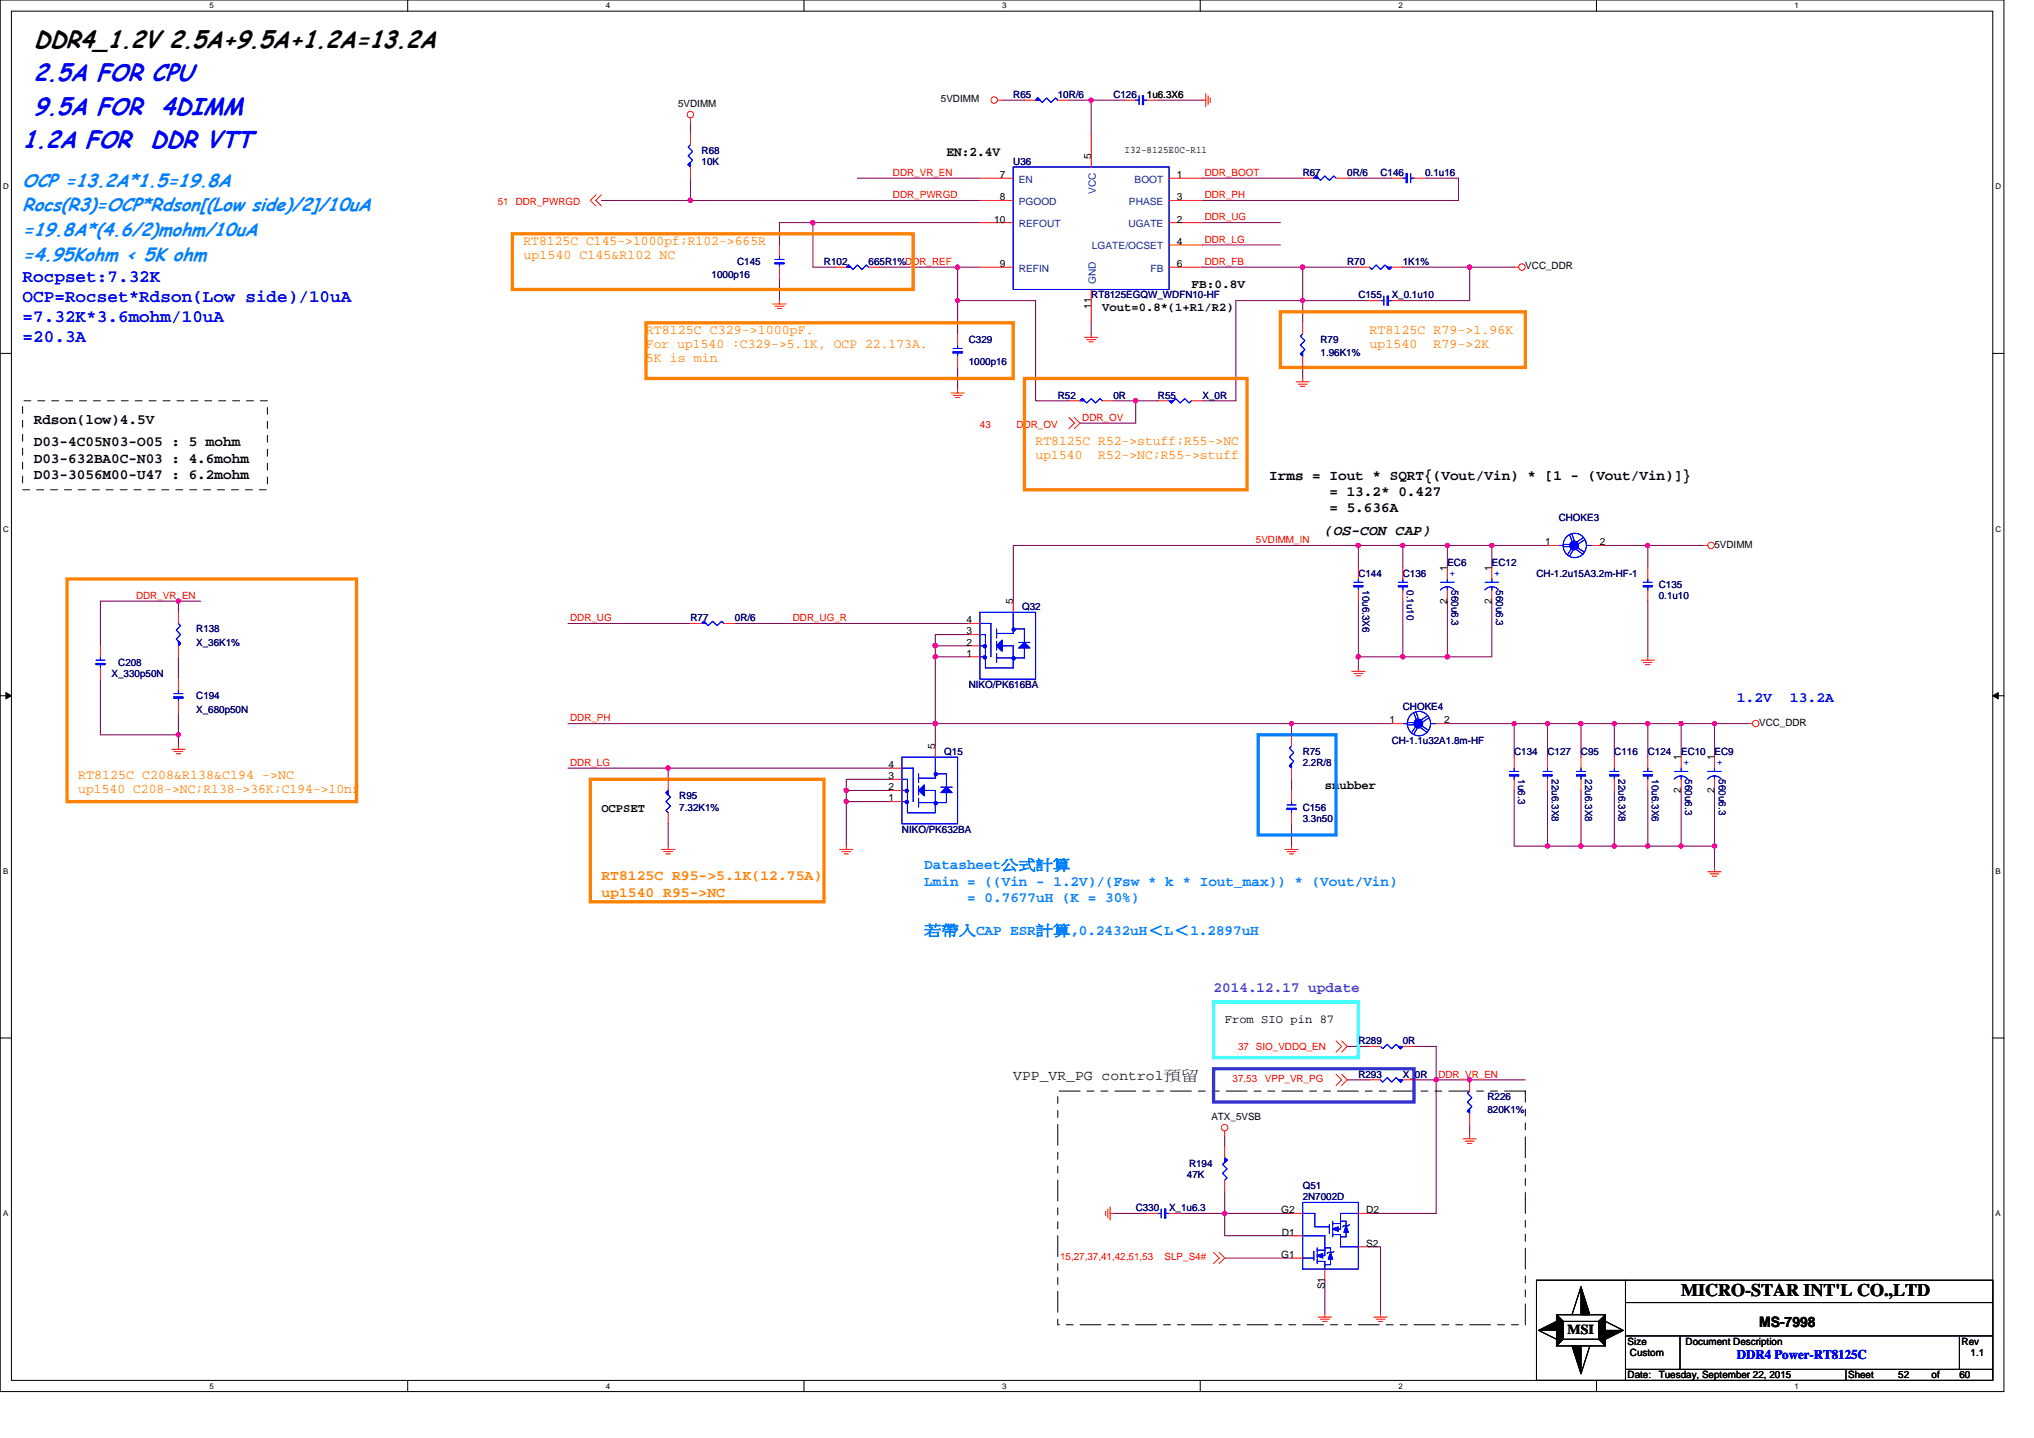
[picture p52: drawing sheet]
<svg xmlns="http://www.w3.org/2000/svg" width="297mm" height="210mm" viewBox="0 0 297 210" stroke-linecap="round" stroke-linejoin="round" font-family="sans-serif">
<defs><g id="words">
<text font-size="3.6" x="4.9" y="7">DDR4_1.2V 2.5A+9.5A+1.2A=13.2A</text>
<g font-size="3.6" fill="#00f">
<text x="4.9" y="11.9">2.5A FOR CPU</text>
<text x="4.9" y="16.8">9.5A FOR</text>
<text x="23.6" y="16.8">4DIMM</text>
<text x="3.3" y="21.7">1.2A FOR</text>
<text x="21.9" y="21.7">DDR VTT</text>
</g>
<g font-size="2.7" fill="#0080ff">
<text x="3.3" y="27.2">OCP =13.2A*1.5=19.8A</text>
<text x="3.3" y="34.5">=19.8A*(4.6/2)mohm/10uA</text>
<text x="3.3" y="30.9">Rocs(R3)=OCP*Rdson[(Low side)/2]/10uA</text>
<text x="3.3" y="38.1">=4.95Kohm &lt; 5K ohm</text>
</g>
<g font-size="2.6" fill="#00f">
<text x="3.3" y="41.2">Rocpset:7.32K</text>
<text x="3.3" y="44.1">OCP=Rocset*Rdson(Low side)/10uA</text>
<text x="3.3" y="47.1">=7.32K*3.6mohm/10uA</text>
<text x="3.3" y="50">=20.3A</text>
</g>
<text font-size="2.6" x="245.5" y="189.3">MICRO-STAR INT'L CO.,LTD</text>
<g font-size="2.1">
<text x="4.9" y="65.2">D03-4C05N03-O05 : 5 mohm</text>
<text x="4.9" y="61.9">Rdson(low)4.5V</text>
<text x="4.9" y="67.5">D03-632BA0C-N03 : 4.6mohm</text>
<text x="4.9" y="69.9">D03-3056M00-U47 : 6.2mohm</text>
<text x="185.4" y="70">Irms = Iout * SQRT{(Vout/Vin) * [1 - (Vout/Vin)]}</text>
<text x="194.2" y="72.4">= 13.2* 0.427</text>
<text x="194.2" y="74.8">= 5.636A</text>
<text x="193.5" y="78.2">(OS-CON CAP)</text>
<text x="256.9" y="193.8">MS-7998</text>
</g>
<g font-size="2.1" fill="#00f">
<text x="253.6" y="102.6">1.2V</text>
<text x="261.4" y="102.6">13.2A</text>
</g>
<g font-size="2.1" fill="#ff8000">
<text x="87.8" y="128.6">RT8125C R95-&gt;5.1K(12.75A)</text>
<text x="87.8" y="131">up1540 R95-&gt;NC</text>
</g>
<g font-size="2.1" fill="#0080ff">
<text x="135" y="126.9">Datasheet公式計算</text>
<text x="135" y="129.3">Lmin = ((Vin - 1.2V)/(Fsw * k * Iout_max)) * (Vout/Vin)</text>
<text x="141.3" y="131.7">= 0.7677uH (K = 30%)</text>
<text x="135" y="136.5">若帶入CAP ESR計算,0.2432uH＜L＜1.2897uH</text>
</g>
<text font-size="2.1" fill="#8000ff" x="177.2" y="144.8">2014.12.17 update</text>
<text font-size="2.1" fill="#004000" x="148" y="157.7">VPP_VR_PG control預留</text>
<text font-size="2" x="228.9" y="194.8">MSI</text>
<text font-size="1.9" x="138.2" y="22.8">EN:2.4V</text>
<g font-size="1.9" fill="#ff8000">
<text x="76.5" y="35.7">RT8125C C145-&gt;1000pf;R102-&gt;665R</text>
<text x="76.5" y="37.8">up1540 C145&amp;R102 NC</text>
<text x="94.3" y="50.8">For up1540 :C329-&gt;5.1K, OCP 22.173A.</text>
<text x="94.3" y="52.9">5K is min</text>
<text x="94.3" y="48.7">RT8125C C329-&gt;1000pF.</text>
<text x="200" y="48.7">RT8125C R79-&gt;1.96K</text>
<text x="200" y="50.8">up1540</text>
<text x="209.3" y="50.8">R79-&gt;2K</text>
<text x="151.2" y="65">RT8125C R52-&gt;stuff;R55-&gt;NC</text>
<text x="151.2" y="67.1">up1540</text>
<text x="160.4" y="67.1">R52-&gt;NC;R55-&gt;stuff</text>
<text x="11.4" y="113.7">RT8125C C208&amp;R138&amp;C194 -&gt;NC</text>
<text x="11.4" y="115.8">up1540 C208-&gt;NC;R138-&gt;36K;C194-&gt;10nf</text>
</g>
<text font-size="1.9" fill="#00f" x="253.6" y="198.5">DDR4 Power-RT8125C</text>
<g font-size="1.8">
<text x="161" y="45.4">Vout=0.8*(1+R1/R2)</text>
<text x="174" y="42.1">FB:0.8V</text>
<text x="87.8" y="118.5">OCPSET</text>
<text x="193.5" y="115.3">snubber</text>
<text x="178.9" y="149.3">From SIO pin 87</text>
</g>
<g font-size="1.5">
<text x="99" y="15.6">5VDIMM</text>
<text x="137.4" y="15">5VDIMM</text>
<text x="167.5" y="14.3">1u6.3X6</text>
<text x="159.3" y="23.2" transform="rotate(-90 159.3 23.2)">5</text>
<text x="164.2" y="22.3">I32-8125E0C-R11</text>
<text x="146" y="26">7</text>
<text x="146" y="29.3">8</text>
<text x="171.9" y="29.3">3</text>
<text x="171.9" y="26">1</text>
<text x="145.2" y="32.5">10</text>
<text x="171.9" y="35.8">4</text>
<text x="171.9" y="32.5">2</text>
<text x="146" y="39">9</text>
<text x="171.9" y="39">6</text>
<text x="222.8" y="39.3">VCC_DDR</text>
<text x="159.3" y="45.1" transform="rotate(-90 159.3 45.1)">11</text>
<text x="211.3" y="83.4" transform="rotate(-90 211.3 83.4)">1</text>
<text x="217.8" y="83.4" transform="rotate(-90 217.8 83.4)">1</text>
<text x="225.7" y="79.6">1</text>
<text x="233.7" y="79.6">2</text>
<text x="250.4" y="80">5VDIMM</text>
<text x="148" y="88.3" transform="rotate(-90 148 88.3)">5</text>
<text x="211.3" y="88.1" transform="rotate(-90 211.3 88.1)">2</text>
<text x="217.8" y="88.1" transform="rotate(-90 217.8 88.1)">2</text>
<text x="141.1" y="94.3">2</text>
<text x="141.1" y="92.6">3</text>
<text x="141.1" y="91">4</text>
<text x="141.1" y="95.9">1</text>
<text x="202.9" y="105.6">1</text>
<text x="210.9" y="105.6">2</text>
<text x="256.9" y="106">VCC_DDR</text>
<text x="129.7" y="113.8">3</text>
<text x="129.7" y="112.1">4</text>
<text x="136.6" y="109.4" transform="rotate(-90 136.6 109.4)">5</text>
<text x="245.5" y="111" transform="rotate(-90 245.5 111)">1</text>
<text x="250.4" y="111" transform="rotate(-90 250.4 111)">1</text>
<text x="129.7" y="115.4">2</text>
<text x="129.7" y="117">1</text>
<text x="245.5" y="115.8" transform="rotate(-90 245.5 115.8)">2</text>
<text x="250.4" y="115.8" transform="rotate(-90 250.4 115.8)">2</text>
<text x="176.9" y="163.6">ATX_5VSB</text>
<text x="187.1" y="177.2">G2</text>
<text x="199.5" y="177.2">D2</text>
<text x="187.1" y="183.7">G1</text>
<text x="187.2" y="180.4">D1</text>
<text x="199.5" y="182.1">S2</text>
<text x="193.5" y="188.3" transform="rotate(-90 193.5 188.3)">S1</text>
<text x="237.7" y="196.4">Size</text>
<text x="246.2" y="196.4">Document Description</text>
<text x="286.5" y="196.4">Rev</text>
<text x="237.7" y="201.3">Date:</text>
<text x="238" y="198">Custom</text>
<text x="242.2" y="201.3">Tuesday, September 22, 2015</text>
<text x="269.9" y="201.3">Sheet</text>
<text x="277.2" y="201.3">52</text>
<text x="282.1" y="201.3">of</text>
<text x="286.1" y="201.3">60</text>
<text x="287.8" y="198">1.1</text>
</g>
<g font-size="1.5" fill="#000080">
<text x="148" y="14.3">R65</text>
<text x="154.5" y="14.3">10R/6</text>
<text x="162.6" y="14.3">C126</text>
<text x="102.5" y="22.5">R68</text>
<text x="102.5" y="24.1">10K</text>
<text x="148" y="24.1">U36</text>
<text x="190.2" y="25.7">R67</text>
<text x="196.7" y="25.7">0R/6</text>
<text x="201.6" y="25.7">C146</text>
<text x="208.1" y="25.7">0.1u16</text>
<text x="103.9" y="40.7">1000p16</text>
<text x="107.7" y="38.7">C145</text>
<text x="120.3" y="38.7">R102</text>
<text x="126.8" y="38.7">665R1%DDR_REF</text>
<text x="196.7" y="38.7">R70</text>
<text x="204.9" y="38.7">1K1%</text>
<text x="159.4" y="43.6">RT8125EGQW_WDFN10-HF</text>
<text x="198.4" y="43.6">C155</text>
<text x="203.2" y="43.6">X_0.1u10</text>
<text x="141.5" y="50.1">C329</text>
<text x="141.5" y="53.3">1000p16</text>
<text x="192.8" y="50.1">R79</text>
<text x="192.8" y="52">1.96K1%</text>
<text x="154.5" y="58.2">R52</text>
<text x="162.6" y="58.2">0R</text>
<text x="169.1" y="58.2">R55</text>
<text x="175.6" y="58.2">X_0R</text>
<text x="227.6" y="76.1">CHOKE3</text>
<text x="211.4" y="82.6">EC6</text>
<text x="217.9" y="82.6">EC12</text>
<text x="149.3" y="89.1">Q32</text>
<text x="198.4" y="84.2">C144</text>
<text x="199" y="86.2" transform="rotate(90 199 86.2)">10u6.3X6</text>
<text x="204.9" y="84.2">C136</text>
<text x="205.5" y="86.2" transform="rotate(90 205.5 86.2)">0.1u10</text>
<text x="212" y="86.2" transform="rotate(90 212 86.2)">560u6.3</text>
<text x="218.5" y="86.2" transform="rotate(90 218.5 86.2)">560u6.3</text>
<text x="224.4" y="84.2">CH-1.2u15A3.2m-HF-1</text>
<text x="242.2" y="85.9">C135</text>
<text x="242.2" y="87.5">0.1u10</text>
<text x="28.7" y="92.4">R138</text>
<text x="28.7" y="94.3">X_36K1%</text>
<text x="100.8" y="90.7">R77</text>
<text x="107.3" y="90.7">0R/6</text>
<text x="16.3" y="98.8">X_330p50N</text>
<text x="17.3" y="97.2">C208</text>
<text x="141.5" y="100.5">NIKO/PK616BA</text>
<text x="28.7" y="102.1">C194</text>
<text x="28.7" y="104.1">X_680p50N</text>
<text x="204.9" y="103.7">CHOKE4</text>
<text x="137.9" y="110.2">Q15</text>
<text x="190.2" y="110.2">R75</text>
<text x="190.2" y="111.9">2.2R/8</text>
<text x="203.2" y="108.6">CH-1.1u32A1.8m-HF</text>
<text x="221.1" y="110.2">C134</text>
<text x="221.7" y="113.8" transform="rotate(90 221.7 113.8)">1u6.3</text>
<text x="226" y="110.2">C127</text>
<text x="226.6" y="113.8" transform="rotate(90 226.6 113.8)">22u6.3X8</text>
<text x="230.9" y="110.2">C95</text>
<text x="231.5" y="113.8" transform="rotate(90 231.5 113.8)">22u6.3X8</text>
<text x="235.8" y="110.2">C116</text>
<text x="236.3" y="113.8" transform="rotate(90 236.3 113.8)">22u6.3X8</text>
<text x="240.6" y="110.2">C124</text>
<text x="241.2" y="113.8" transform="rotate(90 241.2 113.8)">10u6.3X6</text>
<text x="245.5" y="110.2">EC10</text>
<text x="246.1" y="113.8" transform="rotate(90 246.1 113.8)">560u6.3</text>
<text x="250.4" y="110.2">EC9</text>
<text x="251" y="113.8" transform="rotate(90 251 113.8)">560u6.3</text>
<text x="99.2" y="116.7">R95</text>
<text x="99.2" y="118.4">7.32K1%</text>
<text x="190.2" y="118.4">C156</text>
<text x="190.2" y="120">3.3n50</text>
<text x="131.7" y="121.6">NIKO/PK632BA</text>
<text x="198.4" y="152.5">R289</text>
<text x="204.9" y="152.5">0R</text>
<text x="198.4" y="157.4">R293</text>
<text x="204.9" y="157.4">X_0R</text>
<text x="217.2" y="160.6">R226</text>
<text x="217.2" y="162.6">820K1%</text>
<text x="173.3" y="172">47K</text>
<text x="173.6" y="170.4">R194</text>
<text x="190.2" y="173.6">Q51</text>
<text x="165.9" y="176.9">C330</text>
<text x="170.7" y="176.9">X_1u6.3</text>
<text x="190.2" y="175.3">2N7002D</text>
</g>
<g font-size="1.5" fill="#f00">
<text x="72.7" y="29.9">51 DDR_PWRGD</text>
<text x="130.4" y="25.7">DDR_VR_EN</text>
<text x="130.4" y="29">DDR_PWRGD</text>
<text x="175.9" y="29">DDR_PH</text>
<text x="175.9" y="25.7">DDR_BOOT</text>
<text x="175.9" y="32.2">DDR_UG</text>
<text x="175.9" y="35.5">DDR_LG</text>
<text x="175.9" y="38.7">DDR_FB</text>
<text x="143.1" y="62.4">43</text>
<text x="148.5" y="62.4">DDR_OV</text>
<text x="158" y="61.5">DDR_OV</text>
<text x="183.4" y="79.3">5VDIMM_IN</text>
<text x="19.9" y="87.5">DDR_VR_EN</text>
<text x="83.3" y="90.7">DDR_UG</text>
<text x="115.8" y="90.7">DDR_UG_R</text>
<text x="83.3" y="105.3">DDR_PH</text>
<text x="83.3" y="111.8">DDR_LG</text>
<text x="180.8" y="153.3">37 SIO_VDDQ_EN</text>
<text x="180" y="158">37,53</text>
<text x="184.7" y="158">VPP_VR_PG</text>
<text x="210.1" y="157.4">DDR_VR_EN</text>
<text x="154.8" y="184">15,27,37,41,42,51,53</text>
<text x="170.1" y="184">SLP_S4#</text>
</g>
<g font-size="1.5" fill="#004080">
<text x="148.8" y="26.7">EN</text>
<text x="148.8" y="29.9">PGOOD</text>
<text x="160" y="28.3" transform="rotate(-90 160 28.3)">VCC</text>
<text x="164.9" y="29.9">PHASE</text>
<text x="165.7" y="26.7">BOOT</text>
<text x="148.8" y="33.2">REFOUT</text>
<text x="164.8" y="33.2">UGATE</text>
<text x="148.8" y="39.7">REFIN</text>
<text x="159.5" y="36.4">LGATE/OCSET</text>
<text x="160" y="41.5" transform="rotate(-90 160 41.5)">GND</text>
<text x="168" y="39.7">FB</text>
</g>
<g font-size="1.5" fill="#00f">
<text x="211.7" y="83.4" transform="rotate(90 211.7 83.4)">+</text>
<text x="218.2" y="83.4" transform="rotate(90 218.2 83.4)">+</text>
<text x="245.9" y="111" transform="rotate(90 245.9 111)">+</text>
<text x="250.8" y="111" transform="rotate(90 250.8 111)">+</text>
</g>
<g font-size="1.2">
<text x="30.6" y="1.2">5</text>
<text x="88.5" y="1.2">4</text>
<text x="146.3" y="1.2">3</text>
<text x="204.2" y="1.2">2</text>
<text x="262.1" y="1.2">1</text>
<text x=".5" y="27.6">D</text>
<text x="291.4" y="27.6">D</text>
<text x=".5" y="77.6">C</text>
<text x="291.4" y="77.6">C</text>
<text x=".5" y="127.6">B</text>
<text x="291.4" y="127.6">B</text>
<text x=".5" y="177.6">A</text>
<text x="291.4" y="177.6">A</text>
<text x="30.6" y="202.8">5</text>
<text x="88.5" y="202.8">4</text>
<text x="146.3" y="202.8">3</text>
<text x="204.2" y="202.8">2</text>
<text x="262.1" y="202.8">1</text>
</g>
</g></defs>
<path d="M0 0h292.6v203.2h-292.6zM1.7 1.6h289.3v200h-289.3z" fill="none" stroke="#000" stroke-width=".15"/>
<g fill="#fff">
<path d="M30.6 .2h.6v1.3h-.6z"/>
<path d="M30.6 201.8h.6v1.3h-.6z"/>
</g>
<path d="M59.5 0v1.6M59.5 201.6v1.6" fill="none" stroke="#000" stroke-width=".15"/>
<g fill="#fff">
<path d="M88.5 .2h.6v1.3h-.6z"/>
<path d="M88.5 201.8h.6v1.3h-.6z"/>
</g>
<path d="M117.4 0v1.6M117.4 201.6v1.6" fill="none" stroke="#000" stroke-width=".15"/>
<g fill="#fff">
<path d="M146.3 .2h.7v1.3h-.7z"/>
<path d="M146.3 201.8h.7v1.3h-.7z"/>
</g>
<path d="M175.3 0v1.6M175.3 201.6v1.6" fill="none" stroke="#000" stroke-width=".15"/>
<g fill="#fff">
<path d="M204.2 .2h.6v1.3h-.6z"/>
<path d="M204.2 201.8h.6v1.3h-.6z"/>
</g>
<path d="M233.1 0v1.6M233.1 201.6v1.6" fill="none" stroke="#000" stroke-width=".15"/>
<g fill="#fff">
<path d="M262.1 .2h.6v1.3h-.6z"/>
<path d="M262.1 201.8h.6v1.3h-.6z"/>
<path d="M.5 26.6h.8v1.3h-.8z"/>
<path d="M291.4 26.6h.9v1.3h-.9z"/>
<path d="M.5 76.6h.8v1.3h-.8z"/>
<path d="M291.4 76.6h.9v1.3h-.9z"/>
</g>
<path d="M0 51.6h1.7M291 51.6h1.6" fill="none" stroke="#000" stroke-width=".15"/>
<g fill="#fff">
<path d="M.5 126.6h.7v1.3h-.7z"/>
<path d="M291.4 126.6h.8v1.3h-.8z"/>
</g>
<path d="M0 101.6h1.7M291 101.6h1.6" fill="none" stroke="#000" stroke-width=".15"/>
<path d="M.9 101.1l.8 .5-.8 .4zM291 101.6l.8-.5v.9z" fill="#000" stroke="#000" stroke-width=".15"/>
<g fill="#fff">
<path d="M.5 176.6h.7v1.2h-.7z"/>
<path d="M291.4 176.6h.8v1.2h-.8z"/>
</g>
<g fill="none" stroke="#000" stroke-width=".15">
<path d="M0 151.6h1.7M291 151.6h1.6M224.4 186.9h66.6v14.7h-66.6zM224.7 194.3l2.6 1.3M227.3 192h7.2v4.5h-7.2zM227.3 192l1 1M228.3 193h5.2v2.6h-5.2zM228.3 195.6l-1 .9M230.9 187.9l-1.3 4.1M232.2 196.5l-1.3 4.1M233.5 195.6l1 .9M234.5 193l2.6 1.3"/>
<path d="M234.5 192l-1 1M237.4 190.2h53.6M237.4 186.9v14.7M237.4 200h53.6M237.4 195.1h53.6M245.3 195.1v4.9M269.6 200v1.6M286.1 195.1v4.9"/>
</g>
<g fill="none" stroke="#800040" stroke-width=".15">
<path d="M100.8 17.9v1.6M146.3 14.6h3.3M156.1 14.6h3.3M159.4 14.6v4.9M159.4 14.6h4.8M169.1 14.6h6.5M87.8 29.3h13M100.8 26v3.3M100.8 29.3h42.3M118.7 32.5h24.4M118.7 32.5v6.5h3.3M118.7 32.5h-4.9v3.3"/>
<path d="M125.2 26h17.9M128.5 39h11.3M139.8 39h3.3M139.8 39v4.9M175.6 26h14.6M175.6 39h14.6M175.6 32.5h11.4M175.6 35.8h11.4M190.2 39v4.9h9.8M190.2 39h8.2M196.7 26h6.5M204.9 39h9.7"/>
<path d="M208.1 26h4.9v3.3h-37.4M214.6 39h6.5M214.6 39v4.9h-9.7M113.8 40.6v3.3M139.8 53.7v3.2M139.8 43.9v4.9M139.8 43.9h11.4v14.6h4.9M159.4 47.1v1.7M162.6 58.5h3.3M165.9 58.5v3.3h-8.2M165.9 58.5h3.2M190.2 53.7v1.6"/>
<path d="M190.2 47.1v-3.2h-9.7v14.6h-4.9M198.4 79.7h-50.4v8.1M198.4 79.7v3.2M198.4 79.7h6.5M204.9 79.7h6.5M204.9 79.7v3.2M211.4 79.7h6.5v3.2M211.4 79.7v3.2M217.9 79.7h8.1M234.1 79.7h6.5M240.6 79.7v3.2M240.6 79.7h8.2"/>
<path d="M14.7 99.2v8.1h11.4M26.1 89.4v-1.6h-11.4v6.5M26.1 95.9v3.3M26.1 87.8h3.2M82.9 91h17.9M107.3 91h34.2M136.6 95.9v9.8h52M136.6 94.3v1.6M136.6 94.3h4.9M136.6 95.9h4.9M141.5 92.7h-4.9v1.6M198.4 95.9h6.5"/>
<path d="M198.4 87.8v8.1M198.4 95.9v1.6M204.9 87.8v8.1M204.9 95.9h6.5M211.4 87.8v8.1M217.9 87.8v8.1h-6.5M240.6 87.8v8.1M26.1 107.3v1.6M26.1 104v3.3M82.9 105.7h53.7v3.2M82.9 112.2h14.7v1.6M97.6 112.2h32.5"/>
<path d="M123.6 117.1v6.4M123.6 115.4h6.5M123.6 115.4v1.7h6.5M130.1 113.8h-6.5v1.6M188.6 105.7h14.6M188.6 113.8v1.6M188.6 105.7v1.6M211.4 105.7h9.7v4.9M221.1 105.7h4.9M221.1 115.4v8.1h4.9M226 105.7v4.9M226 115.4v8.1"/>
<path d="M226 105.7h4.9v4.9M230.9 105.7h4.9M230.9 115.4v8.1M235.8 105.7h4.8M235.8 115.4v8.1M235.8 105.7v4.9M240.6 105.7v4.9M240.6 115.4v8.1M240.6 105.7h4.9M245.5 105.7h4.9v4.9M245.5 105.7v4.9M245.5 115.4v8.1"/>
<path d="M250.4 115.4v8.1M250.4 105.7h4.9M97.6 120.3v3.2M188.6 120.3v3.2M226 123.5h4.9M230.9 123.5h4.9M235.8 123.5h4.8M240.6 123.5h4.9M245.5 123.5h4.9M250.4 123.5v3.3M196.7 152.8h3.3M196.7 157.7h3.3"/>
<path d="M206.5 152.8h3.2v4.9M206.5 157.7h3.2M209.7 157.7v19.5h-9.7M209.7 157.7h13.1M162.6 177.2h4.9M172.4 177.2h6.5M178.9 177.2v3.2h9.7M178.9 173.9v3.3M178.9 165.8v1.6M178.9 177.2h9.7M214.6 164.2v1.6M178.9 183.7h9.7"/>
<path d="M193.5 186.9v4.9M200 182.1h1.6v9.7"/>
</g>
<g fill="#f0f" stroke="#f0f" stroke-width=".15">
<circle cx="214.6" cy="39" r=".32"/>
<circle cx="159.3" cy="14.6" r=".32"/>
<circle cx="118.7" cy="32.5" r=".32"/>
<circle cx="190.2" cy="39" r=".32"/>
<circle cx="136.6" cy="94.3" r=".32"/>
<circle cx="123.6" cy="117" r=".32"/>
<circle cx="123.6" cy="115.4" r=".31"/>
<circle cx="136.6" cy="105.7" r=".32"/>
<circle cx="136.6" cy="95.9" r=".32"/>
<circle cx="97.6" cy="112.2" r=".32"/>
<circle cx="226" cy="105.7" r=".32"/>
<circle cx="221.1" cy="105.7" r=".32"/>
<circle cx="230.9" cy="105.7" r=".32"/>
<circle cx="230.9" cy="123.5" r=".31"/>
<circle cx="250.4" cy="123.5" r=".31"/>
<circle cx="226" cy="123.5" r=".31"/>
<circle cx="188.6" cy="105.7" r=".32"/>
<circle cx="190.2" cy="43.9" r=".32"/>
<circle cx="198.3" cy="79.6" r=".32"/>
<circle cx="217.9" cy="79.6" r=".32"/>
<circle cx="211.4" cy="79.6" r=".32"/>
<circle cx="240.6" cy="79.6" r=".32"/>
<circle cx="204.8" cy="95.9" r=".32"/>
<circle cx="198.3" cy="95.9" r=".32"/>
<circle cx="204.8" cy="79.6" r=".32"/>
<circle cx="211.4" cy="95.9" r=".32"/>
<circle cx="240.6" cy="123.5" r=".31"/>
<circle cx="235.7" cy="105.7" r=".32"/>
<circle cx="245.5" cy="123.5" r=".31"/>
<circle cx="240.6" cy="105.7" r=".32"/>
<circle cx="245.5" cy="105.7" r=".32"/>
<circle cx="235.8" cy="123.5" r=".31"/>
<circle cx="100.8" cy="29.2" r=".32"/>
<circle cx="26" cy="87.8" r=".32"/>
<circle cx="26" cy="107.3" r=".31"/>
<circle cx="250.4" cy="105.7" r=".32"/>
<circle cx="178.9" cy="177.2" r=".32"/>
<circle cx="214.6" cy="157.7" r=".32"/>
<circle cx="209.7" cy="157.7" r=".32"/>
<circle cx="139.8" cy="43.9" r=".32"/>
<circle cx="139.8" cy="39" r=".32"/>
<circle cx="165.8" cy="58.5" r=".31"/>
</g>
<g fill="none" stroke="#f00" stroke-width=".15">
<path d="M100.8 17.2v.7M100.8 19.5v1.6M145.7 14.6h.6M149.6 14.6h1.6M154.5 14.6h1.6M159.4 19.5v4.9M164.2 14.6h1.7M167.5 14.6h1.6M175.6 14.6h.5M176.1 13.7v1.9M176.4 14v1.3M176.7 14.3v.7"/>
<path d="M87 28.4l-.8 .9 .8 .8M87.8 28.4l-.8 .9 .8 .8M100.8 24.4v1.6M113.8 35.8v1.6M113.8 39v1.6M122 39h1.6M126.8 39h1.7M143.1 26h4.9M143.1 39h4.9M143.1 32.5h4.9M143.1 29.3h4.9M170.7 26h4.9"/>
<path d="M170.7 39h4.9M170.7 32.5h4.9M170.7 29.3h4.9M170.7 35.8h4.9M190.2 26h1.7M195.1 26h1.6M198.4 39h1.6M203.2 26h1.7M203.2 39h1.7M206.5 26h1.6M221.1 39h.7M112.9 44.4h1.9"/>
<path d="M113.2 44.7h1.3M113.5 45h.7M113.8 43.9v.5M138.9 57.4h1.9M139.2 57.7h1.3M139.5 58h.7M139.8 56.9v.5M139.8 48.8v1.6M139.8 52v1.7M156.1 58.5h1.6M158.4 49.3h1.9M158.7 49.6h1.3"/>
<path d="M159 49.9h.7M159.4 48.8v.5M159.4 42.3v4.8M161 58.5h1.6M169.1 58.5h1.6M174 58.5h1.6M189.3 55.8h1.9M189.6 56.1h1.3M189.9 56.4h.7M190.2 55.3v.5M190.2 47.1v1.7M190.2 52v1.7"/>
<path d="M200 43.9h1.6M203.2 43.9h1.7M156.1 61l.8 .8-.8 .8M156.9 61l.8 .8-.8 .8M226 79.7h1.6M232.5 79.7h1.6M248.8 79.7h.6M14.7 94.3v1.6M14.7 97.5v1.7M26.1 89.4v1.6M26.1 94.3v1.6M26.1 99.2v1.6"/>
<path d="M100.8 91h1.7M105.7 91h1.6M141.5 91h1.6M141.5 94.3h1.6M141.5 92.7h1.6M141.5 95.9h1.6M148 87.8v1.6M197.4 98h1.9M197.7 98.4h1.3M198 98.7h.7M198.4 82.9v1.6M198.4 86.2v1.6"/>
<path d="M198.4 97.5v.5M204.9 82.9v1.6M204.9 86.2v1.6M211.4 82.9v1.6M211.4 86.2v1.6M217.9 82.9v1.6M217.9 86.2v1.6M239.7 96.4h1.9M240 96.7h1.3M240.3 97h.7M240.6 95.9v.5M240.6 82.9v1.6"/>
<path d="M240.6 86.2v1.6M25.1 109.4h1.9M25.4 109.7h1.3M25.7 110.1h.7M26.1 108.9v.5M26.1 102.4v1.6M97.6 113.8v1.6M97.6 118.7v1.6M130.1 115.4h1.6M130.1 113.8h1.6M130.1 112.2h1.6M130.1 117.1h1.6"/>
<path d="M136.6 108.9v1.7M188.6 107.3v1.6M188.6 112.2v1.6M188.6 115.4v1.7M188.6 118.7v1.6M203.2 105.7h1.7M209.7 105.7h1.7M221.1 110.6v1.6M221.1 113.8v1.6M226 110.6v1.6M226 113.8v1.6M230.9 110.6v1.6"/>
<path d="M230.9 113.8v1.6M235.8 110.6v1.6M235.8 113.8v1.6M240.6 110.6v1.6M240.6 113.8v1.6M245.5 110.6v1.6M245.5 113.8v1.6M250.4 110.6v1.6M250.4 113.8v1.6M255.3 105.7h.6M96.6 124h1.9M96.9 124.4h1.3"/>
<path d="M97.3 124.7h.6M97.6 123.5v.5M122.6 124h2M122.9 124.4h1.3M123.3 124.7h.6M123.6 123.5v.5M187.6 124h2M188 124.4h1.3M188.3 124.7h.6M188.6 123.5v.5M249.4 127.3h2M249.7 127.6h1.3"/>
<path d="M250.1 127.9h.6M250.4 126.8v.5M195.1 152l.8 .8-.8 .8M195.1 156.9l.8 .8-.8 .8M195.9 152l.8 .8-.8 .8M195.9 156.9l.8 .8-.8 .8M200 152.8h1.6M200 157.7h1.6M204.9 152.8h1.6M204.9 157.7h1.6M214.6 157.7v1.6M161.5 176.9v.6"/>
<path d="M161.8 176.6v1.2M162.1 176.2v2M162.1 177.2h.5M167.5 177.2h1.6M170.7 177.2h1.7M178.9 165.2v.6M178.9 167.4v1.7M178.9 172.3v1.6M188.6 177.2h1.6M198.4 177.2h1.6M213.7 166.3h1.9M214 166.6h1.3"/>
<path d="M214.3 167h.6M214.6 165.8v.5M214.6 162.6v1.6M177.2 182.9l.9 .8-.9 .8M178.1 182.9l.8 .8-.8 .8M188.6 180.4h1.6M188.6 183.7h1.6M192.5 192.3h2M192.8 192.6h1.3M193.2 193h.6M193.5 191.8v.5M193.5 185.3v1.6"/>
<path d="M198.4 182.1h1.6M200.6 192.3h2M201 192.6h1.3M201.3 193h.6M201.6 191.8v.5"/>
<circle cx="100.8" cy="16.7" r=".48"/>
<circle cx="145.2" cy="14.6" r=".48"/>
<circle cx="222.3" cy="39" r=".48"/>
<circle cx="249.9" cy="79.6" r=".48"/>
<circle cx="256.4" cy="105.7" r=".48"/>
<circle cx="178.8" cy="164.7" r=".48"/>
</g>
<g fill="#000" stroke="#000" stroke-width=".15">
<path d="M224.7 194.3l2.6-1.3v1.3zM230.9 187.9l1.3 4.1h-1.3zM234.5 194.3h2.6l-2.6 1.3zM229.6 196.5h1.3v4.1z"/>
<path d="M227.3 192l1 1v2.6l-1 .9z" fill-rule="evenodd"/>
<path d="M227.3 192l1 1v2.6l-1 .9z" fill-rule="evenodd"/>
<path d="M227.3 192l1 1v2.6l-1 .9z" fill-rule="evenodd"/>
<path d="M234.5 192v4.5l-1-.9v-2.6z" fill-rule="evenodd"/>
<path d="M234.5 192v4.5l-1-.9v-2.6z" fill-rule="evenodd"/>
<path d="M234.5 192v4.5l-1-.9v-2.6z" fill-rule="evenodd"/>
</g>
<path d="M183.7 107.3h11.4v14.6h-11.4z" fill="none" stroke="#0080ff" stroke-width=".49"/>
<path d="M154.5 159.3h68.3v34.1h-68.3z" fill="none" stroke="#000" stroke-width=".15" stroke-dasharray="3 1 1 1 1 1"/>
<path d="M177.2 146.3h21.2v8.1h-21.2z" fill="none" stroke="#0ff" stroke-width=".49"/>
<path d="M3.3 58.5h35.7v13h-35.7z" fill="none" stroke="#000" stroke-width=".15" stroke-dasharray="1 1 1 1 1 1 1 1"/>
<path d="M177.2 156.1h29.3v4.8h-29.3z" fill="none" stroke="#8000ff" stroke-width=".49"/>
<path d="M74.8 34.1h58.5v8.2h-58.5zM94.3 47.1h53.7v8.2h-53.7zM149.6 55.3h32.5v16.2h-32.5zM187 45.5h35.8v8.2h-35.8zM9.8 84.5h42.3v32.6h-42.3zM86.2 113.8h34.1v17.9h-34.1z" fill="none" stroke="#ff8000" stroke-width=".49"/>
<g fill="none" stroke="#00f" stroke-width=".15">
<path d="M151.2 14.6l.4-.3 .6 .7 .6-.7 .7 .7 .7-.7 .3 .3M165.9 14.6h.4M166.3 14v1.3M166.8 14h.2v1.3h-.2zM167 14.6h.5M100.8 21.1l-.3 .4 .7 .6-.7 .7 .7 .6-.7 .7 .3 .3M113.2 38.4h1.3v.1h-1.3zM113.2 37.9h1.3M113.8 38.5v.5M113.8 37.4v.5M123.6 39l.3-.3 .7 .6 .6-.6 .7 .6 .6-.6 .3 .3M148 24.4h22.7v17.9h-22.7z"/>
<path d="M191.9 26l.3-.3 .6 .6 .7-.6 .6 .6 .7-.6 .3 .3M200 39l.3 .3 .7-.6 .6 .6 .7-.6 .6 .6 .3-.3M204.9 26h.5M205.4 25.4h.1v1.3h-.1zM206 25.4v1.3M206 26h.5M139.2 51.4h1.3v.1h-1.3zM139.2 50.9h1.3M139.8 51.5v.5M139.8 50.4v.5M157.7 58.5l.3-.3 .7 .6 .7-.6 .6 .6 .7-.6 .3 .3M170.7 58.5l.4 .3 .6-.6 .7 .6 .6-.6 .6 .6 .4-.3"/>
<path d="M190.2 48.8l-.3 .3 .7 .6-.7 .7 .7 .7-.7 .6 .3 .3M201.6 43.9h.5M202.1 43.2v1.4M202.6 43.2h.2v1.4h-.2zM202.8 43.9h.4M227.6 79.7h.7M228.3 79.5h1M228.3 79.8h1M228.8 78.4a1.72 1.72 0 0 1 2.4 0 1.72 1.72 0 0 1 0 2.4 1.72 1.72 0 0 1-2.4 .1 1.86 1.86 0 0 1 0-2.5zM229.3 78.2l.3 .8M229.6 80l-.7 1M229.6 78l.3 1"/>
<path d="M230.4 80l1 .6M231.2 78.5l-1 .7M231.4 78.8l-1 .7M231.7 79.7h.8M14 96.9h1.3v.1h-1.3zM14 96.4h1.3M14.7 97v.5M14.7 95.9v.5M26.1 91l.3 .4-.7 .6 .7 .7-.7 .6 .7 .7-.3 .3M102.5 91l.3-.3 .6 .7 .7-.7 .6 .7 .7-.7 .3 .3M143.1 89.4h8.1v9.8h-8.1zM143.1 91h1.6v4.9"/>
<path d="M143.1 94.3h.8M143.1 92.7h.8v1.6M143.1 95.9h.8M143.9 94.3v3.2h4.1v-3.2h-1.8M145.5 91.8v1.4M145.5 93.6v1.3M145.5 95.4v1.3M148 89.4v3.1h-2.5M148 91.8h1.6v2M148.8 93.8h1.6M149.6 94.6v1.5h-4.1M197.7 85h1.3"/>
<path d="M197.7 85.5h1.3v.2h-1.3zM198.4 85.7v.5M198.4 84.5v.5M204.2 85h1.3M204.2 85.5h1.3v.2h-1.3zM204.9 85.7v.5M204.9 84.5v.5M210.4 85h1.9M211.4 85.7v.5M211.4 84.5v.5M212.3 86.1a1.22 1.22 0 0 0-1-.4 1.31 1.31 0 0 0-.9 .4M216.9 85h1.9"/>
<path d="M217.9 85.7v.5M217.9 84.5v.5M218.8 86.1a1.22 1.22 0 0 0-1-.4 1.31 1.31 0 0 0-1 .4M229.7 80.3l-.4 .8M230.1 80.1l1.1 .9M240 85h1.3M240 85.5h1.3v.2h-1.3zM240.6 85.7v.5M240.6 84.5v.5M25.4 101.8h1.3v.1h-1.3zM25.4 101.3h1.3M26.1 101.9v.5"/>
<path d="M26.1 100.8v.5M97.6 115.4l-.3 .3 .6 .7-.6 .7 .6 .6-.6 .6 .3 .4M131.7 110.6h8.1v9.7h-8.1zM131.7 112.2h1.6v4.9M131.7 115.4h.8M131.7 113.8h.8v1.6M131.7 117.1h.8M132.5 115.4v3.3h4.1v-3.3h-1.8M134.2 113v1.3M134.2 114.8v1.3M134.2 116.6v1.3M136.6 110.6v3h-2.4"/>
<path d="M136.6 113h1.6v1.9M137.4 114.9h1.6M138.2 115.7v1.5h-4M188 117.5h1.3M188 118h1.3v.2h-1.3zM188.6 118.2v.5M188.6 117.1v.4M188.6 108.9l-.3 .3 .6 .7-.6 .7 .6 .6-.6 .6 .3 .4M204.9 105.7h.6M205.5 105.5h1M205.5 105.8h1M206 104.4a1.72 1.72 0 0 1 2.4 .1 1.72 1.72 0 0 1 0 2.4 1.72 1.72 0 0 1-2.4 0 1.86 1.86 0 0 1 0-2.5z"/>
<path d="M206.5 104.2l.3 .8M206.8 106l-.6 1M206.8 104l.4 1M207 106.3l-.5 .8M207.3 106.2l1.1 .8M207.6 106l1 .6M208.4 104.5l-.9 .7M208.6 104.9l-1 .6M208.9 105.7h.8M220.5 112.6h1.3M220.5 113.1h1.3v.2h-1.3zM221.1 113.3v.5"/>
<path d="M221.1 112.2v.4M225.4 112.6h1.2M225.4 113.1h1.2v.2h-1.2zM226 113.3v.5M226 112.2v.4M230.2 113.1h1.3v.2h-1.3zM230.2 112.6h1.3M230.9 113.3v.5M230.9 112.2v.4M235.1 112.6h1.3M235.1 113.1h1.3v.2h-1.3zM235.8 113.3v.5"/>
<path d="M235.8 112.2v.4M240 112.6h1.3M240 113.1h1.3v.2h-1.3zM240.6 113.3v.5M240.6 112.2v.4M244.5 113.8a1.3 1.3 0 0 1 2 0M244.5 112.6h2M245.5 113.3v.5M245.5 112.2v.4M249.4 112.6h2M250.4 113.3v.5M250.4 112.2v.4"/>
<path d="M251.4 113.7a1.25 1.25 0 0 0-1-.4 1.23 1.23 0 0 0-1 .5M201.6 152.8l.3 .3 .7-.6 .6 .6 .7-.6 .7 .6 .3-.3M201.6 157.7l.3 .3 .7-.6 .6 .6 .7-.6 .7 .6 .3-.3M214.6 159.3l-.3 .3 .6 .7-.6 .6 .6 .7-.6 .6 .3 .4M169.1 177.2h.5M169.6 176.6v1.2M170.1 176.6h.1v1.2h-.1zM170.2 177.2h.5M178.9 169.1l.3 .3-.7 .6 .7 .7-.7 .6 .7 .7-.3 .3M190.2 175.6h8.2v9.7h-8.2zM190.2 177.2h1.8v2h2.1M194.1 178.8v1.3"/>
<path d="M194.6 179.2v.6M194.6 178.3v.7M194.6 180v.6M194.6 178.7h1.2M195.8 178.3h.8v2.3h-.8M195.8 178.7v.8h-.4M197.1 178.8l-.2 .2h-.6l-.2 .2M198.4 177.2h-2.6v1.5M190.2 183.7h1.7M190.2 180.4h3.3v2.2M191.9 182.7v1.3M192.4 182.6h1.1"/>
<path d="M192.4 184.2h1.1v.5M192.4 183v.7M192.4 183.9v.6M192.4 182.2v.7M193.5 184.7v.6M193.5 182.2h.8v2.5h-.8M193.5 182.6v.8h-.3M194.6 180.3h1.2v1.8h2.6M194.8 182.7l-.2 .2h-.6l-.2 .1"/>
</g>
<g fill="#00f" stroke="#00f" stroke-width=".15">
<path d="M134.2 115.4l.8-.8v1.6z"/>
<path d="M138.2 114.9l.8 .8h-1.6z"/>
<path d="M146.3 93.5v1.6l-.8-.8z"/>
<path d="M148.8 94.6l.8-.8 .8 .8z"/>
<path d="M214.3 162.2l.3-.3v.7l-.3-.4 .3-.3z" fill-rule="evenodd"/>
<path d="M214.3 162.2l.3-.3v.7l-.3-.4 .3-.3z" fill-rule="evenodd"/>
<path d="M157.7 58.5l.3-.3 .4 .3-.4-.3 .4 .3z" fill-rule="evenodd"/>
<path d="M157.7 58.5l.3-.3 .4 .3-.4-.3 .4 .3z" fill-rule="evenodd"/>
<path d="M170.7 58.5h.7l-.3 .3 .3-.3-.3 .3z" fill-rule="evenodd"/>
<path d="M170.7 58.5h.7l-.3 .3 .3-.3-.3 .3z" fill-rule="evenodd"/>
<path d="M192.2 25.7l.3 .3h-.6l.3-.3 .3 .3z" fill-rule="evenodd"/>
<path d="M192.2 25.7l.3 .3h-.6l.3-.3 .3 .3z" fill-rule="evenodd"/>
<path d="M102.8 90.7l.3 .3h-.6l.3-.3 .3 .3z" fill-rule="evenodd"/>
<path d="M102.8 90.7l.3 .3h-.6l.3-.3 .3 .3z" fill-rule="evenodd"/>
<path d="M204.2 152.8h.7l-.3 .3z" fill-rule="evenodd"/>
<path d="M204.2 152.8h.7l-.3 .3z" fill-rule="evenodd"/>
<path d="M202.6 39h.6l-.3 .3z" fill-rule="evenodd"/>
<path d="M202.6 39h.6l-.3 .3z" fill-rule="evenodd"/>
<path d="M123.6 39l.3-.3 .3 .3-.3-.3 .3 .3z" fill-rule="evenodd"/>
<path d="M123.6 39l.3-.3 .3 .3-.3-.3 .3 .3z" fill-rule="evenodd"/>
<path d="M178.9 169.1l.3 .3-.3 .3 .3-.3-.3 .3z" fill-rule="evenodd"/>
<path d="M178.9 169.1l.3 .3-.3 .3 .3-.3-.3 .3z" fill-rule="evenodd"/>
<path d="M192.4 183.4l.8-.4v.7z" fill-rule="evenodd"/>
<path d="M194.6 179.5l.8-.3v.6z" fill-rule="evenodd"/>
<path d="M196.6 179l.3 1h-.6l.3-1h.1z" fill-rule="evenodd"/>
<path d="M194.3 182.9l.3 1h-.6l.3-1h.2z" fill-rule="evenodd"/>
<path d="M192.4 183.4l.8-.4v.7z" fill-rule="evenodd"/>
<path d="M194.6 179.5l.8-.3v.6z" fill-rule="evenodd"/>
<path d="M196.6 179l.3 1h-.6l.3-1h.1z" fill-rule="evenodd"/>
<path d="M194.3 182.9l.3 1h-.6l.3-1h.2z" fill-rule="evenodd"/>
<path d="M97.6 115.4v.7l-.3-.4 .3 .4-.3-.4z" fill-rule="evenodd"/>
<path d="M97.6 115.4v.7l-.3-.4 .3 .4-.3-.4z" fill-rule="evenodd"/>
<path d="M100.5 24.1l.3-.4v.7l-.3-.3 .3-.4z" fill-rule="evenodd"/>
<path d="M100.5 24.1l.3-.4v.7l-.3-.3 .3-.4z" fill-rule="evenodd"/>
<path d="M204.2 157.7h.7l-.3 .3z" fill-rule="evenodd"/>
<path d="M204.2 157.7h.7l-.3 .3z" fill-rule="evenodd"/>
<path d="M26.1 93.6l.3 .4-.3 .3v-.7l.3 .4z" fill-rule="evenodd"/>
<path d="M26.1 93.6l.3 .4-.3 .3v-.7l.3 .4z" fill-rule="evenodd"/>
<path d="M188.3 111.8l.3-.3v.7l-.3-.4 .3-.3z" fill-rule="evenodd"/>
<path d="M188.3 111.8l.3-.3v.7l-.3-.4 .3-.3z" fill-rule="evenodd"/>
<path d="M189.9 51.7l.3-.3v.6l-.3-.3 .3-.3z" fill-rule="evenodd"/>
<path d="M189.9 51.7l.3-.3v.6l-.3-.3 .3-.3z" fill-rule="evenodd"/>
<path d="M151.6 14.3l.3 .3h-.7l.4-.3 .3 .3z" fill-rule="evenodd"/>
<path d="M151.6 14.3l.3 .3h-.7l.4-.3 .3 .3z" fill-rule="evenodd"/>
<circle cx="229.9" cy="79.6" r=".64"/>
<circle cx="207.1" cy="105.6" r=".64"/>
<circle cx="136.7" cy="113.1" r=".23"/>
<circle cx="132.4" cy="115.5" r=".23"/>
<circle cx="132.4" cy="117.1" r=".23"/>
<circle cx="136.7" cy="117.3" r=".23"/>
<circle cx="148" cy="91.9" r=".23"/>
<circle cx="143.8" cy="94.4" r=".23"/>
<circle cx="143.8" cy="96" r=".23"/>
<circle cx="148" cy="96.1" r=".23"/>
</g>
<use href="#words"/>
</svg>
